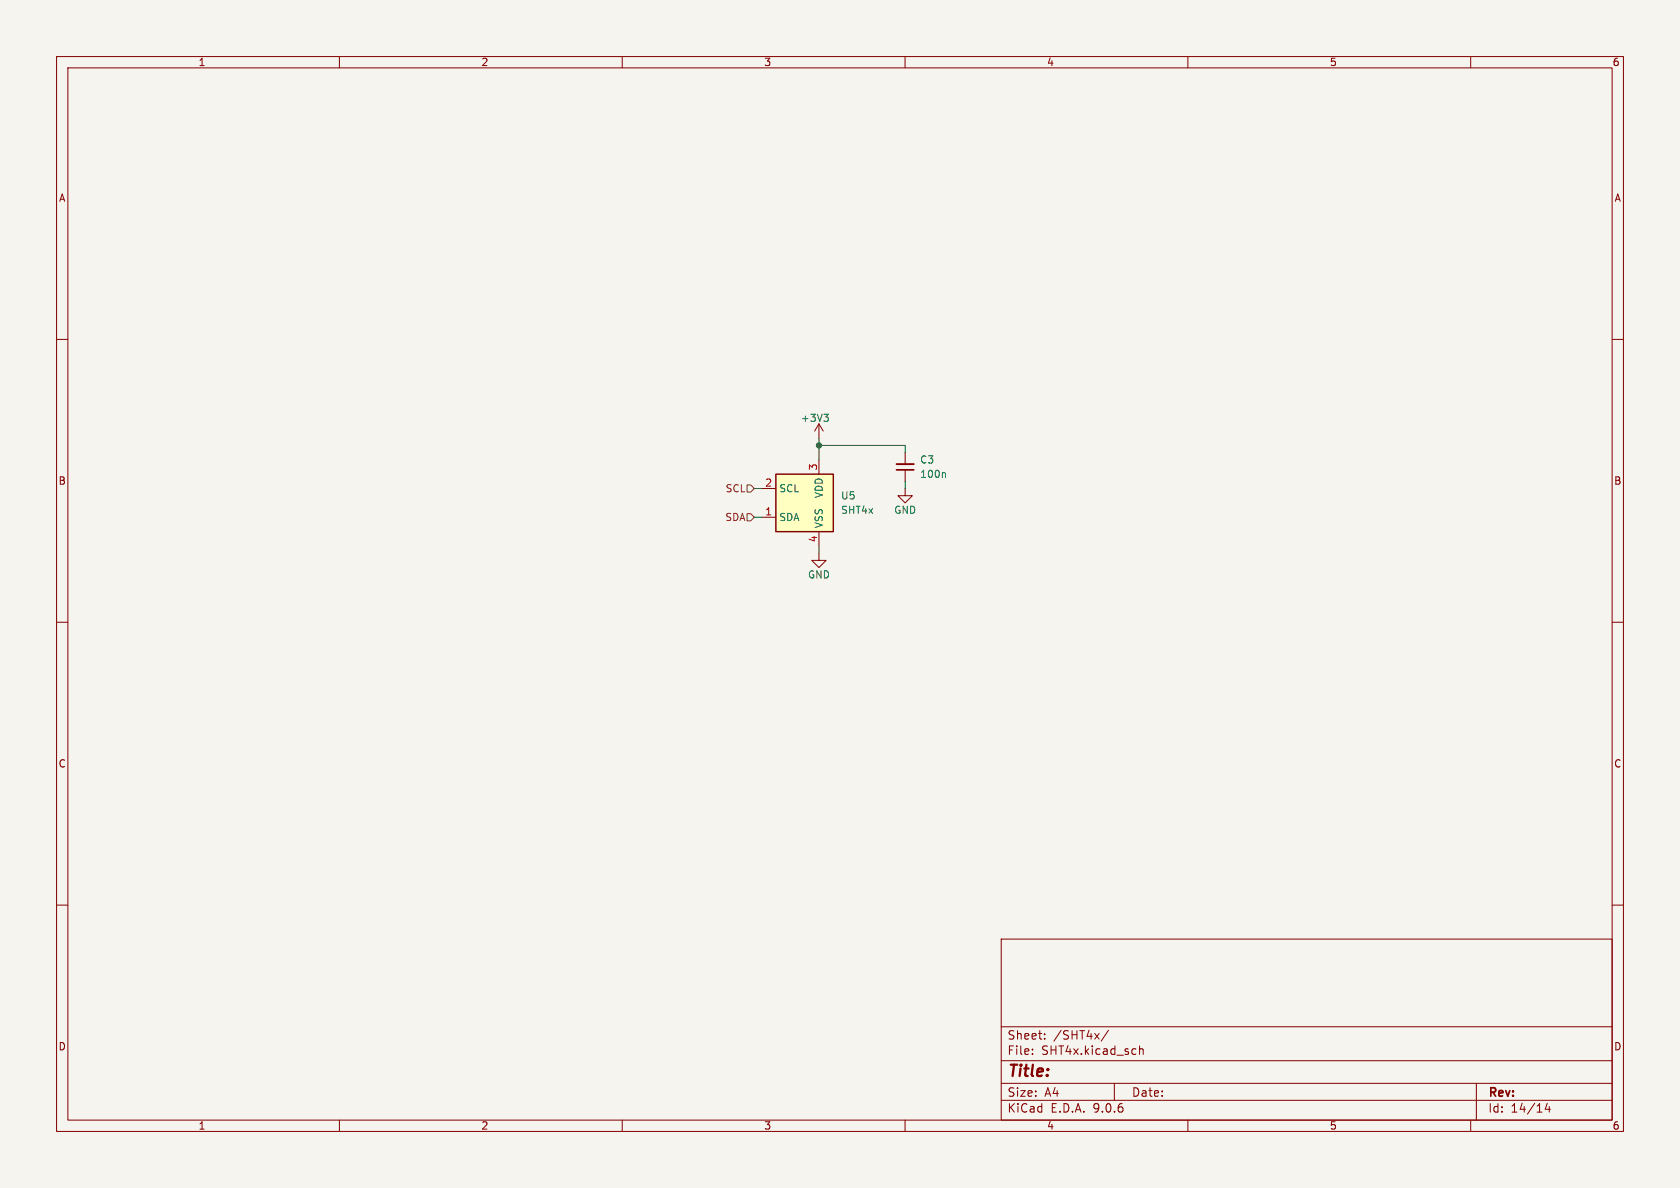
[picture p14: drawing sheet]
(kicad_sch
 (version 20250114)
 (generator "eeschema")
 (generator_version "9.0")
 (paper "A4")
 (lib_symbols
  (symbol "Device:C_Small"
   (pin_numbers (hide yes))
   (pin_names
    (offset 0.254) (hide yes)) (exclude_from_sim no) (in_bom yes) (on_board yes)
   (property "Reference" "C" (at 0.254 1.778 0) (effects (font (size 1.27 1.27)) (justify left)))
   (property "Value" "C_Small" (at 0.254 -2.032 0) (effects (font (size 1.27 1.27)) (justify left)))
   (property "Footprint" "" (at 0 0 0) (effects (font (size 1.27 1.27)) (hide yes)))
   (property "Datasheet" "~" (at 0 0 0) (effects (font (size 1.27 1.27)) (hide yes)))
   (property "Description" "Unpolarized capacitor, small symbol" (at 0 0 0) (effects (font (size 1.27 1.27)) (hide yes)))
   (symbol "C_Small_0_1"
    (polyline (pts (xy -1.524 0.508) (xy 1.524 0.508)) (stroke (width 0.3048) (type default)) (fill (type none)))
    (polyline (pts (xy -1.524 -0.508) (xy 1.524 -0.508)) (stroke (width 0.3302) (type default)) (fill (type none))))
   (symbol "C_Small_1_1"
    (pin passive line (at 0 2.54 270) (length 2.032) (name "~" (effects (font (size 1.27 1.27)))) (number "1" (effects (font (size 1.27 1.27)))))
    (pin passive line (at 0 -2.54 90) (length 2.032) (name "~" (effects (font (size 1.27 1.27)))) (number "2" (effects (font (size 1.27 1.27))))))
   (embedded_fonts no))
  (symbol "Sensor_Humidity:SHT4x" (exclude_from_sim no) (in_bom yes) (on_board yes)
   (property "Reference" "U" (at 0 8.89 0) (effects (font (size 1.27 1.27)) (justify right)))
   (property "Value" "SHT4x" (at 0 6.35 0) (effects (font (size 1.27 1.27)) (justify right)))
   (property "Footprint" "Sensor_Humidity:Sensirion_DFN-4_1.5x1.5mm_P0.8mm_SHT4x_NoCentralPad" (at 3.81 -6.35 0) (effects (font (size 1.27 1.27)) (justify left) (hide yes)))
   (property "Datasheet" "https://sensirion.com/media/documents/33FD6951/624C4357/Datasheet_SHT4x.pdf" (at 3.81 -8.89 0) (effects (font (size 1.27 1.27)) (justify left) (hide yes)))
   (property "Description" "Digital Humidity and Temperature Sensor, ±1%RH, ±0.1°C, I2C, 1.08-3.6V, 16bit, DFN-4" (at 0 0 0) (effects (font (size 1.27 1.27)) (hide yes)))
   (symbol "SHT4x_1_1"
    (rectangle (start -5.08 5.08) (end 5.08 -5.08) (stroke (width 0.254) (type default)) (fill (type background)))
    (pin input line (at -7.62 2.54 0) (length 2.54) (name "SCL" (effects (font (size 1.27 1.27)))) (number "2" (effects (font (size 1.27 1.27)))))
    (pin bidirectional line (at -7.62 -2.54 0) (length 2.54) (name "SDA" (effects (font (size 1.27 1.27)))) (number "1" (effects (font (size 1.27 1.27)))))
    (pin power_in line (at 2.54 7.62 270) (length 2.54) (name "VDD" (effects (font (size 1.27 1.27)))) (number "3" (effects (font (size 1.27 1.27)))))
    (pin power_in line (at 2.54 -7.62 90) (length 2.54) (name "VSS" (effects (font (size 1.27 1.27)))) (number "4" (effects (font (size 1.27 1.27))))))
   (embedded_fonts no))
  (symbol "power:+3V3"
   (power)
   (pin_names
    (offset 0)) (exclude_from_sim no) (in_bom yes) (on_board yes)
   (property "Reference" "#PWR" (at 0 -3.81 0) (effects (font (size 1.27 1.27)) (hide yes)))
   (property "Value" "+3V3" (at 0 3.556 0) (effects (font (size 1.27 1.27))))
   (property "Footprint" "" (at 0 0 0) (effects (font (size 1.27 1.27)) (hide yes)))
   (property "Datasheet" "" (at 0 0 0) (effects (font (size 1.27 1.27)) (hide yes)))
   (property "Description" "Power symbol creates a global label with name \"+3V3\"" (at 0 0 0) (effects (font (size 1.27 1.27)) (hide yes)))
   (symbol "+3V3_0_1"
    (polyline (pts (xy -0.762 1.27) (xy 0 2.54)) (stroke (width 0) (type default)) (fill (type none)))
    (polyline (pts (xy 0 2.54) (xy 0.762 1.27)) (stroke (width 0) (type default)) (fill (type none)))
    (polyline (pts (xy 0 0) (xy 0 2.54)) (stroke (width 0) (type default)) (fill (type none))))
   (symbol "+3V3_1_1"
    (pin power_in line (at 0 0 90) (length 0) (hide yes) (name "+3V3" (effects (font (size 1.27 1.27)))) (number "1" (effects (font (size 1.27 1.27))))))
   (embedded_fonts no))
  (symbol "power:GND"
   (power)
   (pin_names
    (offset 0)) (exclude_from_sim no) (in_bom yes) (on_board yes)
   (property "Reference" "#PWR" (at 0 -6.35 0) (effects (font (size 1.27 1.27)) (hide yes)))
   (property "Value" "GND" (at 0 -3.81 0) (effects (font (size 1.27 1.27))))
   (property "Footprint" "" (at 0 0 0) (effects (font (size 1.27 1.27)) (hide yes)))
   (property "Datasheet" "" (at 0 0 0) (effects (font (size 1.27 1.27)) (hide yes)))
   (property "Description" "Power symbol creates a global label with name \"GND\" , ground" (at 0 0 0) (effects (font (size 1.27 1.27)) (hide yes)))
   (symbol "GND_0_1"
    (polyline (pts (xy 0 0) (xy 0 -1.27) (xy 1.27 -1.27) (xy 0 -2.54) (xy -1.27 -1.27) (xy 0 -1.27)) (stroke (width 0) (type default)) (fill (type none))))
   (symbol "GND_1_1"
    (pin power_in line (at 0 0 270) (length 0) (hide yes) (name "GND" (effects (font (size 1.27 1.27)))) (number "1" (effects (font (size 1.27 1.27))))))
   (embedded_fonts no)))
 (junction
  (at 144.78 78.74)
  (diameter 0)
  (color 0 0 0 0))
 (wire
  (pts (xy 160.02 86.36) (xy 160.02 85.09))
  (stroke (width 0) (type default)))
 (wire
  (pts (xy 133.35 86.36) (xy 134.62 86.36))
  (stroke (width 0) (type default)))
 (wire
  (pts (xy 144.78 78.74) (xy 160.02 78.74))
  (stroke (width 0) (type default)))
 (wire
  (pts (xy 133.35 91.44) (xy 134.62 91.44))
  (stroke (width 0) (type default)))
 (wire
  (pts (xy 144.78 78.74) (xy 144.78 81.28))
  (stroke (width 0) (type default)))
 (wire
  (pts (xy 160.02 78.74) (xy 160.02 80.01))
  (stroke (width 0) (type default)))
 (wire
  (pts (xy 144.78 77.47) (xy 144.78 78.74))
  (stroke (width 0) (type default)))
 (wire
  (pts (xy 144.78 97.79) (xy 144.78 96.52))
  (stroke (width 0) (type default)))
 (hierarchical_label "SCL"
  (shape input)
  (at 133.35 86.36 180)
  (effects (font (size 1.27 1.27)) (justify right)))
 (hierarchical_label "SDA"
  (shape input)
  (at 133.35 91.44 180)
  (effects (font (size 1.27 1.27)) (justify right)))
 (symbol
  (lib_id "Device:C_Small")
  (at 160.02 82.55 180)
  (unit 1)
  (exclude_from_sim no)
  (in_bom yes)
  (on_board yes)
  (dnp no)
  (fields_autoplaced yes)
  (property "Reference" "C3" (at 162.56 81.2735 0) (effects (font (size 1.27 1.27)) (justify right)))
  (property "Value" "100n" (at 162.56 83.8135 0) (effects (font (size 1.27 1.27)) (justify right)))
  (property "Footprint" "Capacitor_SMD:C_0603_1608Metric" (at 160.02 82.55 0) (effects (font (size 1.27 1.27)) (hide yes)))
  (property "Datasheet" "https://www.mouser.de/datasheet/2/281/1/GCM188R91E104KA37_04A-3144793.pdf" (at 160.02 82.55 0) (effects (font (size 1.27 1.27)) (hide yes)))
  (property "Description" "Unpolarized capacitor, small symbol" (at 160.02 82.55 0) (effects (font (size 1.27 1.27)) (hide yes)))
  (property "MNR" "81-GCM188R91E104KA7D" (at 160.02 82.55 0) (effects (font (size 1.27 1.27)) (hide yes)))
  (property "LCSC" "C14663" (at 160.02 82.55 0) (effects (font (size 1.27 1.27)) (hide yes)))
  (pin "1")
  (pin "2"))
 (symbol
  (lib_id "power:GND")
  (at 144.78 97.79 0)
  (unit 1)
  (exclude_from_sim no)
  (in_bom yes)
  (on_board yes)
  (dnp no)
  (property "Reference" "#PWR11" (at 144.78 104.14 0) (effects (font (size 1.27 1.27)) (hide yes)))
  (property "Value" "GND" (at 144.78 101.6 0) (effects (font (size 1.27 1.27))))
  (property "Footprint" "" (at 144.78 97.79 0) (effects (font (size 1.27 1.27)) (hide yes)))
  (property "Datasheet" "" (at 144.78 97.79 0) (effects (font (size 1.27 1.27)) (hide yes)))
  (property "Description" "" (at 144.78 97.79 0) (effects (font (size 1.27 1.27)) (hide yes)))
  (pin "1"))
 (symbol
  (lib_id "power:GND")
  (at 160.02 86.36 0)
  (unit 1)
  (exclude_from_sim no)
  (in_bom yes)
  (on_board yes)
  (dnp no)
  (property "Reference" "#PWR107" (at 160.02 92.71 0) (effects (font (size 1.27 1.27)) (hide yes)))
  (property "Value" "GND" (at 160.02 90.17 0) (effects (font (size 1.27 1.27))))
  (property "Footprint" "" (at 160.02 86.36 0) (effects (font (size 1.27 1.27)) (hide yes)))
  (property "Datasheet" "" (at 160.02 86.36 0) (effects (font (size 1.27 1.27)) (hide yes)))
  (property "Description" "" (at 160.02 86.36 0) (effects (font (size 1.27 1.27)) (hide yes)))
  (pin "1"))
 (symbol
  (lib_id "Sensor_Humidity:SHT4x")
  (at 142.24 88.9 0)
  (unit 1)
  (exclude_from_sim no)
  (in_bom yes)
  (on_board yes)
  (dnp no)
  (fields_autoplaced yes)
  (property "Reference" "U5" (at 148.59 87.6299 0) (effects (font (size 1.27 1.27)) (justify left)))
  (property "Value" "SHT4x" (at 148.59 90.1699 0) (effects (font (size 1.27 1.27)) (justify left)))
  (property "Footprint" "Sensor_Humidity:Sensirion_DFN-4_1.5x1.5mm_P0.8mm_SHT4x_NoCentralPad" (at 146.05 95.25 0) (effects (font (size 1.27 1.27)) (justify left) (hide yes)))
  (property "Datasheet" "https://www.mouser.de/datasheet/2/682/HT_DS_Datasheet_SHT4x_5-3576520.pdf" (at 146.05 97.79 0) (effects (font (size 1.27 1.27)) (justify left) (hide yes)))
  (property "Description" "Digital Humidity and Temperature Sensor, ±1%RH, ±0.1°C, I2C, 1.08-3.6V, 16bit, DFN-4" (at 142.24 88.9 0) (effects (font (size 1.27 1.27)) (hide yes)))
  (property "MNR" "403-SHT45-AD1B-R2 " (at 142.24 88.9 0) (effects (font (size 1.27 1.27)) (hide yes)))
  (property "LCSC" "" (at 142.24 88.9 0) (effects (font (size 1.27 1.27)) (hide yes)))
  (pin "1")
  (pin "4")
  (pin "2")
  (pin "3"))
 (symbol
  (lib_id "power:+3V3")
  (at 144.78 77.47 0)
  (unit 1)
  (exclude_from_sim no)
  (in_bom yes)
  (on_board yes)
  (dnp no)
  (property "Reference" "#PWR10" (at 144.78 81.28 0) (effects (font (size 1.27 1.27)) (hide yes)))
  (property "Value" "+3V3" (at 141.478 73.914 0) (effects (font (size 1.27 1.27)) (justify left)))
  (property "Footprint" "" (at 144.78 77.47 0) (effects (font (size 1.27 1.27)) (hide yes)))
  (property "Datasheet" "" (at 144.78 77.47 0) (effects (font (size 1.27 1.27)) (hide yes)))
  (property "Description" "" (at 144.78 77.47 0) (effects (font (size 1.27 1.27)) (hide yes)))
  (pin "1")))
